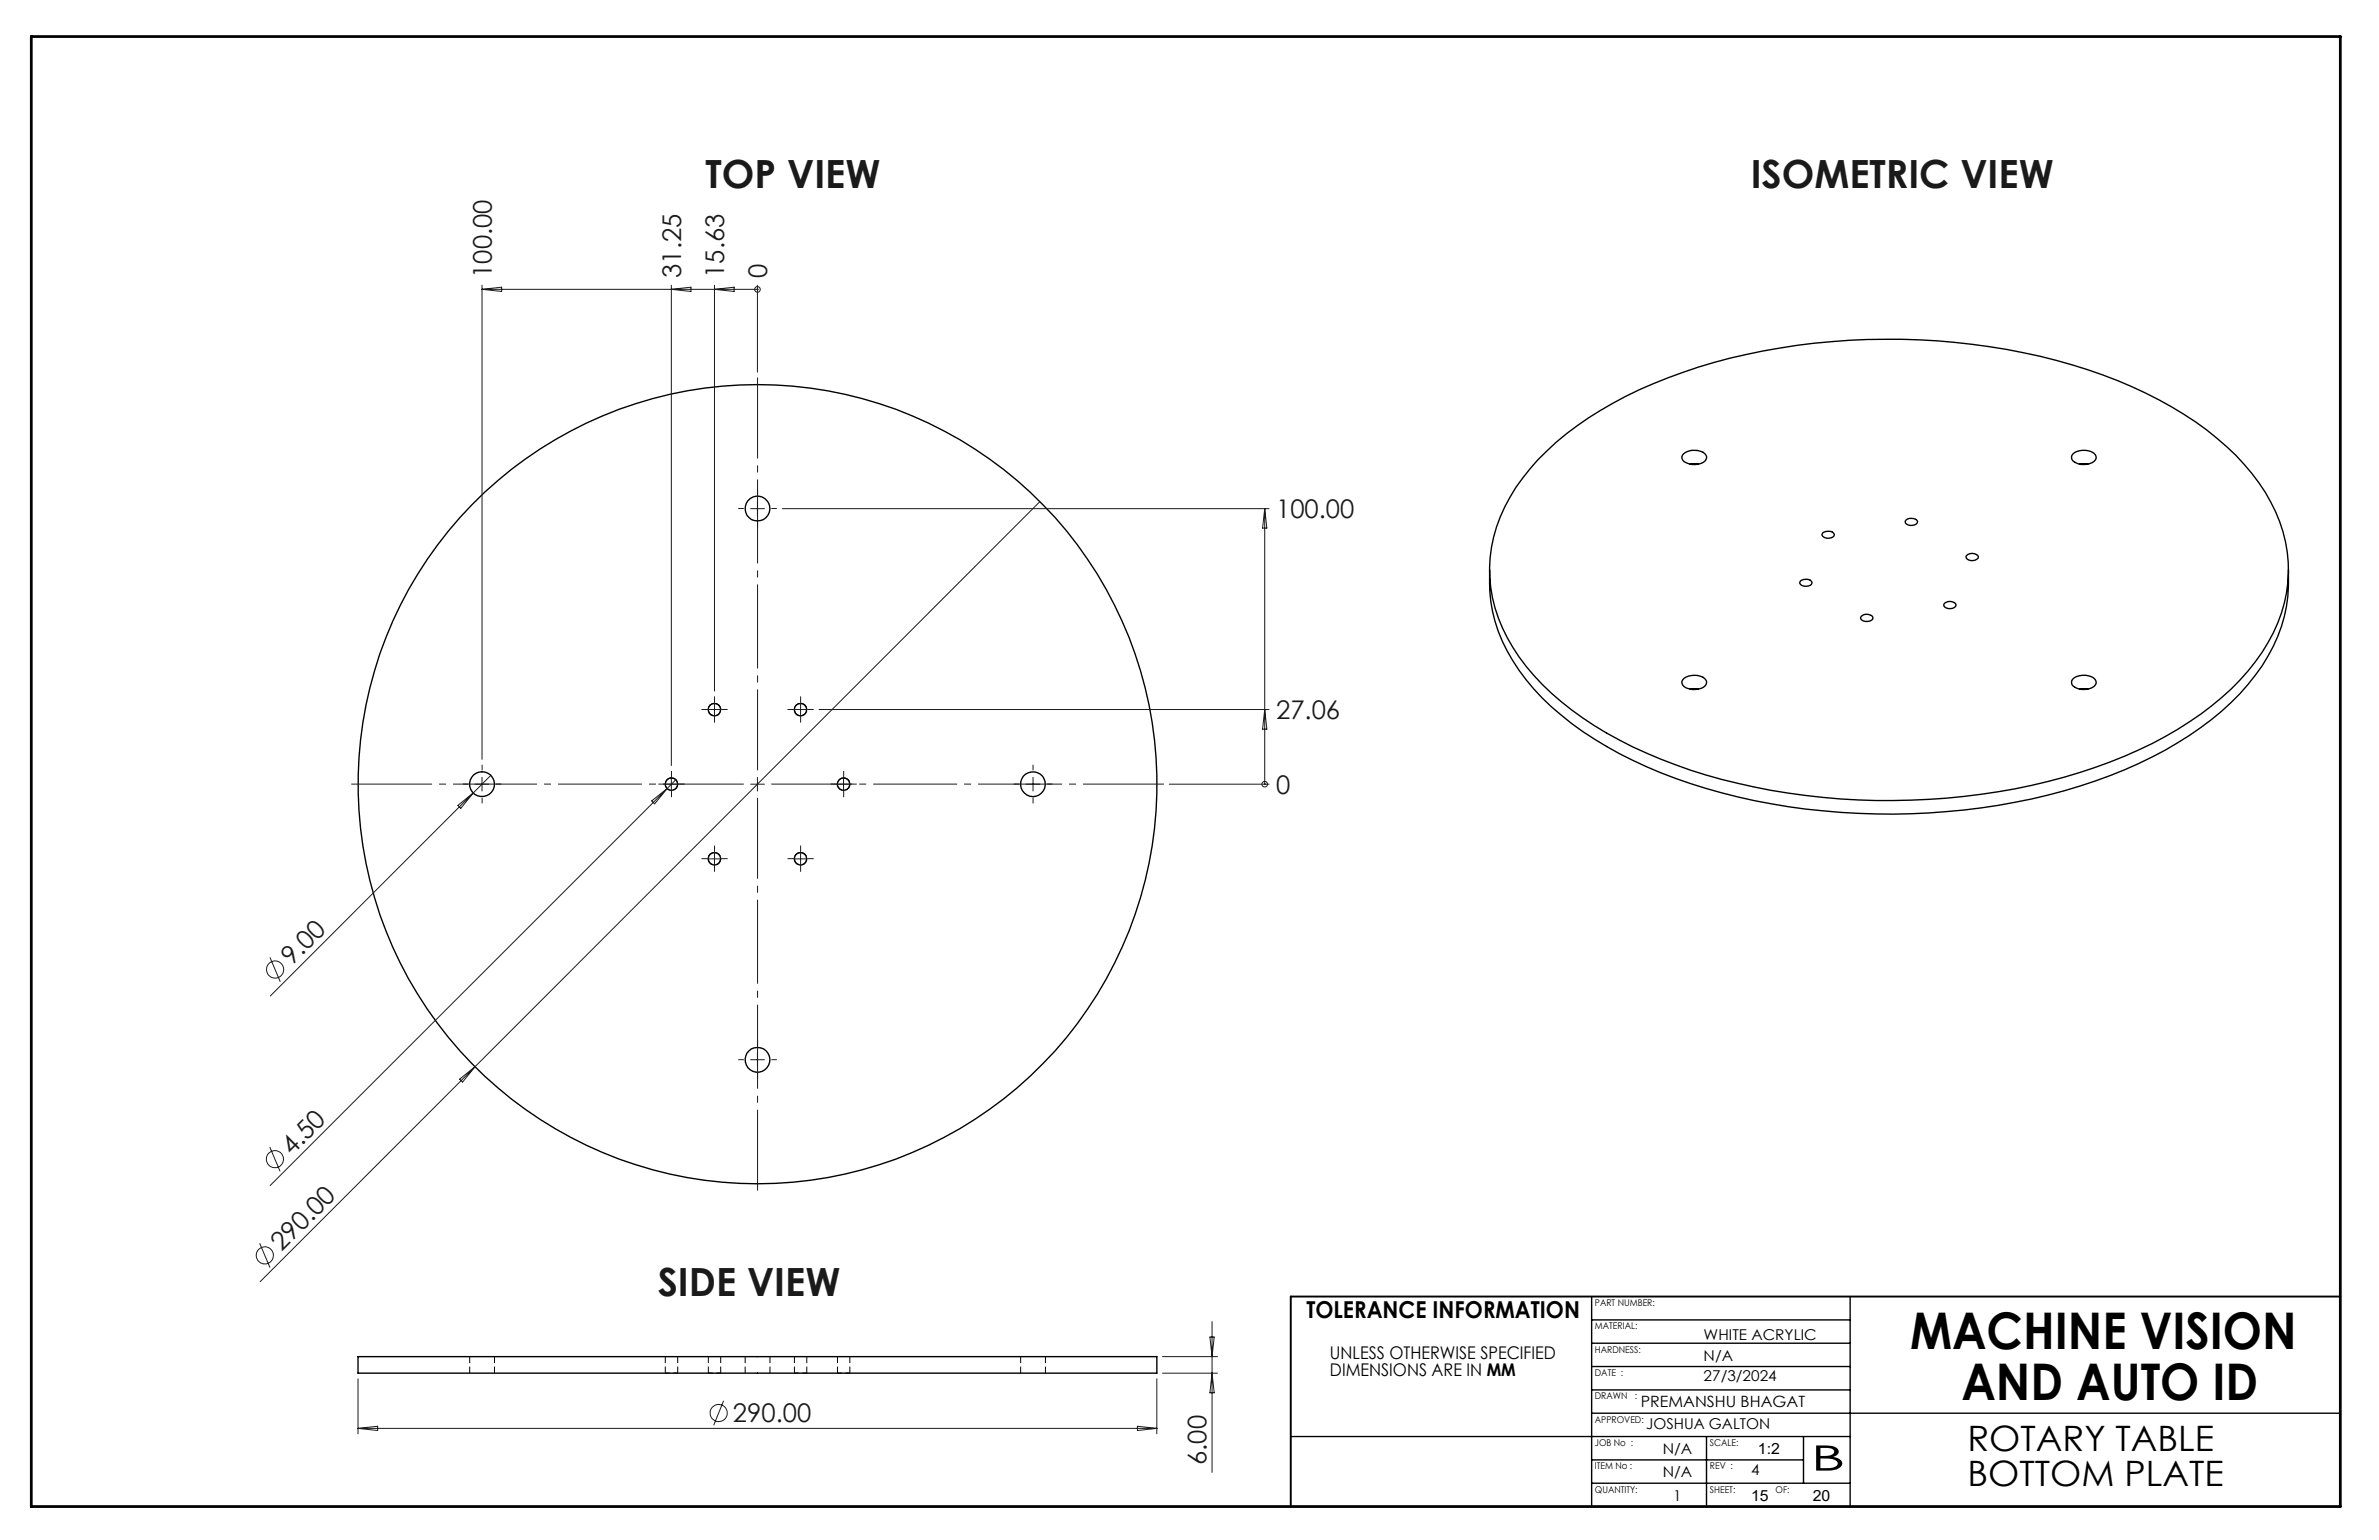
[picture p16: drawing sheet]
<svg xmlns="http://www.w3.org/2000/svg" width="432mm" height="279mm" viewBox="0 0 432 279" stroke-linecap="round" stroke-linejoin="round" font-family="sans-serif">
<defs><g id="words">
<g font-size="9.2">
<text x="346.7" y="244.8">MACHINE VISION</text>
<text x="356" y="253.9">AND AUTO ID</text>
</g>
<g font-size="7.1" fill="#191924">
<text x="128.1" y="34.1">TOP VIEW</text>
<text x="317.8" y="34.1">ISOMETRIC VIEW</text>
<text x="119.4" y="235.2">SIDE VIEW</text>
</g>
<g font-size="6.3">
<text x="357.1" y="263.3">ROTARY TABLE</text>
<text x="328.7" y="266.8">B</text>
<text x="357.1" y="269.6">BOTTOM PLATE</text>
</g>
<g font-size="4.7" fill="#191924">
<text x="89.3" y="50.4" transform="rotate(-90 89.3 50.4)">100.00</text>
<text x="123.6" y="50.4" transform="rotate(-90 123.6 50.4)">31.25</text>
<text x="131.5" y="50.4" transform="rotate(-90 131.5 50.4)">15.63</text>
<text x="139.3" y="50.4" transform="rotate(-90 139.3 50.4)">0</text>
<text x="231.6" y="94">100.00</text>
<text x="231.6" y="130.5">27.06</text>
<text x="231.6" y="144">0</text>
<text x="53" y="175.3" transform="rotate(-45 53 175.3)">9.00</text>
<text x="52.9" y="209.7" transform="rotate(-45 52.9 209.7)">4.50</text>
<text x="51.1" y="227.1" transform="rotate(-45 51.1 227.1)">290.00</text>
<text x="133" y="258.1">290.00</text>
<text x="219" y="265.8" transform="rotate(-90 219 265.8)">6.00</text>
</g>
<text font-size="4.2" x="237.1" y="239.1">TOLERANCE INFORMATION</text>
<g font-size="3.2">
<text x="241.4" y="246.5">UNLESS OTHERWISE SPECIFIED</text>
<text x="241.4" y="249.7">DIMENSIONS ARE IN MM</text>
</g>
<g font-size="2.8">
<text x="297.8" y="255.2">PREMANSHU BHAGAT</text>
<text x="319.1" y="263.7">1:2</text>
<text x="317.8" y="272.3">15</text>
<text x="329" y="272.3">20</text>
</g>
<g font-size="2.7">
<text x="309.2" y="243.1">WHITE ACRYLIC</text>
<text x="309.2" y="246.9">N/A</text>
<text x="309.2" y="250.6">27/3/2024</text>
<text x="298.8" y="259.2">JOSHUA GALTON</text>
<text x="301.8" y="263.8">N/A</text>
<text x="301.8" y="268">N/A</text>
<text x="317.8" y="267.5">4</text>
<text x="303.7" y="272.3">1</text>
</g>
<g font-size="1.7">
<text x="289.5" y="237">PART NUMBER:</text>
<text x="289.5" y="245.4">HARDNESS:</text>
<text x="289.5" y="241.2">MATERIAL:</text>
<text x="289.5" y="249.7">DATE :</text>
<text x="289.5" y="253.9">DRAWN</text>
<text x="296.7" y="253.9">:</text>
<text x="289.5" y="258.1">APPROVED:</text>
<text x="289.5" y="262.4">JOB No :</text>
<text x="310.3" y="262.4">SCALE:</text>
<text x="289.5" y="266.6">ITEM No :</text>
<text x="310.3" y="266.6">REV :</text>
<text x="289.5" y="270.8">QUANTITY:</text>
<text x="310.3" y="270.8">SHEET:</text>
<text x="322.3" y="270.8">OF:</text>
</g>
</g></defs>
<g fill="none" stroke="#000" stroke-width=".25">
<path d="M279.2 83.4a62.7 62.7 0 0 1 23.6-14.9 116.1 116.1 0 0 1 52-6.4 101.1 101.1 0 0 1 37 10.4 53 53 0 0 1 16.9 13.4 27.4 27.4 0 0 1 6.6 19.8 30.1 30.1 0 0 1-8.7 17.7 63.2 63.2 0 0 1-23.6 14.9 118.6 118.6 0 0 1-58.4 5.6 92.4 92.4 0 0 1-35.2-12.2 44 44 0 0 1-15.8-16 25.3 25.3 0 0 1 .5-25.5 39.4 39.4 0 0 1 5.1-6.8zM305.6 82.3a3.3 3.3 0 0 1 3.9 0 1.04 1.04 0 0 1 .2 1.1 1.04 1.04 0 0 1-.9 .7 3.2 3.2 0 0 1-3.4-.6 .84 .84 0 0 1 .2-1.2zM306.8 84.2h1.5M330.8 96.7a1.48 1.48 0 0 1 2.2 .3 1.26 1.26 0 0 1-1.2 .7 1.26 1.26 0 0 1-1.1-.8zM345.9 94.4a1.48 1.48 0 0 1 2.2 .3 1.35 1.35 0 0 1-2.3 .1zM376.2 82.4a3.2 3.2 0 0 1 4.1 .1 1.14 1.14 0 0 1-1.1 1.6 2.94 2.94 0 0 1-3.1-.7l-.1-.7zM377.5 84.2h1.5M270.4 103.4a28 28 0 0 0 6.6 19.9 54.5 54.5 0 0 0 19.3 14.6 106 106 0 0 0 41 9.7 113.7 113.7 0 0 0 48.3-7.9 62.1 62.1 0 0 0 21-13.9 31.8 31.8 0 0 0 8.4-15.8 34.8 34.8 0 0 0 .4-6.6M326.8 105.4a1.48 1.48 0 0 1 2.1 .3 1.27 1.27 0 0 1-2.1 .4l-.1-.2zM337.9 111.8a1.55 1.55 0 0 1 2 0v.3a1.24 1.24 0 0 1-1.7 .5l-.5-.3zM352.9 109.5a1.41 1.41 0 0 1 2.1 .2 1.34 1.34 0 0 1-2.2 .2zM357 100.8a1.41 1.41 0 0 1 2.1 .2 1.25 1.25 0 0 1-1.2 .7 1.25 1.25 0 0 1-1.1-.7z"/>
<path d="M305.6 123.1a3.3 3.3 0 0 1 3.9 .1 1.04 1.04 0 0 1 .2 1 1.04 1.04 0 0 1-.9 .7 3.2 3.2 0 0 1-3.4-.6 .84 .84 0 0 1 .2-1.2zM306.8 125h1.5M376.2 123.2a3.2 3.2 0 0 1 4.1 .1 1.14 1.14 0 0 1-1.1 1.7 2.94 2.94 0 0 1-3.1-.8l-.1-.7zM377.5 125h1.5M288.9 235.2v38.1M288.9 239.5h46.9M335.8 235.2v38.1M65 246.1h145v3h-145zM288.9 256.4h135.9M288.9 252.2h46.9M288.9 243.7h46.9M288.9 247.9h46.9"/>
<path d="M234.3 260.6h101.5M288.9 269.1h46.9M288.9 264.9h38.4M309.7 260.6v12.7M327.3 260.6v8.5"/>
<circle cx="137.5" cy="92.3" r="2.25"/>
<circle cx="129.7" cy="128.8" r="1.12"/>
<circle cx="145.3" cy="128.8" r="1.12"/>
<circle cx="87.5" cy="142.3" r="2.26"/>
<circle cx="121.9" cy="142.3" r="1.12"/>
<circle cx="129.7" cy="155.8" r="1.12"/>
<circle cx="137.5" cy="142.3" r="72.5"/>
<circle cx="145.3" cy="155.8" r="1.12"/>
<circle cx="153.1" cy="142.3" r="1.12"/>
<circle cx="187.5" cy="142.3" r="2.26"/>
<circle cx="137.5" cy="192.3" r="2.24"/>
</g>
<path d="M123 249.1h-2.2M130.8 249.1h-2.2M146.4 249.1h-2.2M154.3 249.1h-2.3" fill="none" stroke="#000" stroke-width=".18" stroke-dasharray="1.3 .6" stroke-dashoffset=".5" stroke-linecap="butt"/>
<g fill="none" stroke="#000" stroke-width=".18" stroke-dasharray="1.3 .6" stroke-dashoffset=".1" stroke-linecap="butt">
<path d="M85.3 246.1v3M89.8 249.1v-3M120.8 246.1v3M123 249.1v-3M128.6 246.1v3M130.8 249.1v-3M135.3 246.1v3M139.8 249.1v-3M144.2 246.1v3M146.4 249.1v-3M152 246.1v3M154.3 249.1v-3"/>
<path d="M185.3 246.1v3M189.8 249.1v-3"/>
</g>
<path d="M120.8 249.1h-.1M146.5 249.1h-.1" fill="none" stroke="#000" stroke-width=".18" stroke-dasharray="1.3 .6" stroke-linecap="butt"/>
<path d="M129.7 127.6a1.14 1.14 0 0 1 1 1.6 1.14 1.14 0 0 1-1.8 .3 1.14 1.14 0 0 1 .4-1.8l.4-.1M145.3 127.6a1.14 1.14 0 0 1 1.1 1.6 1.14 1.14 0 0 1-1.9 .3 1.14 1.14 0 0 1 .4-1.8l.4-.1M121.9 141.1a1.14 1.14 0 0 1 1 1.6 1.14 1.14 0 0 1-1.8 .3 1.14 1.14 0 0 1 .4-1.8l.4-.1M129.7 154.7a1.14 1.14 0 0 1 1 1.5 1.14 1.14 0 0 1-1.8 .4 1.14 1.14 0 0 1 .4-1.9h.4M145.3 154.7a1.14 1.14 0 0 1 1.1 1.5 1.14 1.14 0 0 1-1.9 .4 1.14 1.14 0 0 1 .4-1.9h.4M153.1 141.1a1.14 1.14 0 0 1 1.1 1.6 1.14 1.14 0 0 1-1.9 .3 1.14 1.14 0 0 1 .4-1.8l.4-.1" fill="none" stroke="#000" stroke-width=".18" stroke-dasharray="1.3 .6" stroke-dashoffset="-.1" stroke-linecap="butt"/>
<g fill="none" stroke="#191924" stroke-width=".18">
<path d="M87.5 51.8v86M87.5 52.5h50M87.5 52.5l3.6-.4v.8zM121.8 51.8v87.1M121.8 52.5l3.6-.4v.8zM129.7 51.8v73.6M129.7 52.5l3.5-.4v.8zM137.5 52.5h.1M137.5 51.8v15.7M136.2 92.3h2.5M137.5 91v2.5M142 92.3h88.3"/>
<path d="M188.7 91l-141.5 141.6M229.6 92.3v50M229.6 92.3l.3 3.5h-.7zM128.4 128.7h2.5M129.7 127.5v2.5M144 128.7h2.5M145.3 127.5v2.5M148.7 128.7h81.6M229.6 128.7l.3 3.6h-.7zM83.1 146.1l2.8-2.2-2.3 2.7zM86.2 142.3h2.5M87.5 141v2.5"/>
<path d="M89.1 140.7l-40 40M118.3 145.3l2.8-2.2-2.3 2.7zM120.6 142.3h2.5M121.1 143.1l-72.1 72M121.8 141v2.5M122.7 141.5l-1.6 1.6M128.4 155.8h2.5M129.7 154.6v2.5M136.2 142.3h2.5M137.5 141v2.5M144 155.8h2.5M145.3 154.6v2.5"/>
<path d="M151.9 142.3h2.5M153.1 141v2.5M186.2 142.3h2.5M187.5 141v2.5M212.2 142.3h18.1M229.6 142.3h.1M49 173.7l1.9 4.4M83.4 195.8l2.8-2.3-2.2 2.8zM136.2 192.3h2.5M137.5 191v2.5M49 208.1l1.8 4.4M47.1 225.6l1.9 4.4"/>
<path d="M220 239.8v27.3M65 250.2v9.9M65 259.2h145M65 259.2l3.5-.4v.7zM131.3 254.1l-1.8 4.5M206.4 258.8l3.6 .4-3.6 .3zM210 250.2v9.9M211 249.1h10M211 246.1h10M219.6 242.6h.8l-.4 3.5zM220 249.1l.4 3.6h-.8z"/>
<circle cx="137.5" cy="52.5" r=".52"/>
<circle cx="229.5" cy="142.3" r=".5"/>
<circle cx="49.9" cy="175.9" r="1.57"/>
<circle cx="49.9" cy="210.3" r="1.57"/>
<circle cx="48.1" cy="227.8" r="1.57"/>
<circle cx="130.5" cy="256.4" r="1.55"/>
</g>
<path d="M137.5 139.8v-71.3M135 142.3h-71.2M137.5 144.8v71.2M140 142.3h71.3" fill="none" stroke="#191924" stroke-width=".18" stroke-dasharray="15.2 1.3 1.3 1.3" stroke-dashoffset=".6" stroke-linecap="butt"/>
<g fill="none" stroke="#191924" stroke-width=".18" stroke-dasharray="15.2 1.3 1.3 1.3" stroke-linecap="butt">
<path d="M135 92.3h-1M137.5 89.8v-1M137.5 94.8v1M140 92.3h1M87.5 139.8v-1M128.4 128.7h-1.1M129.7 127.5v-1.1M129.7 130v1.1M130.9 128.7h1.2M144.1 128.7h-1.2M145.3 127.5v-1.1M145.3 130v1.1"/>
<path d="M146.6 128.7h1.1M187.5 139.8v-1M85 142.3h-1M87.5 144.8v1M90 142.3h1M120.6 142.3h-1.1M121.9 141v-1.1M121.9 143.5v1.1M123.1 142.3h1.2M128.4 155.8h-1.1M129.7 154.5v-1.1M129.7 157v1.2"/>
<path d="M130.9 155.8h1.2M144.1 155.8h-1.2M145.3 154.5v-1.1M145.3 157v1.2M146.6 155.8h1.1M151.9 142.3h-1.1M153.1 141v-1.1M153.1 143.5v1.1M154.4 142.3h1.1M185 142.3h-1M187.5 144.8v1M190 142.3h1"/>
<path d="M135 192.3h-1M137.5 189.8v-1M137.5 194.8v1M140 192.3h1"/>
</g>
<path d="M424.8 235.2h-190.5v38.1" fill="none" stroke="#000" stroke-width=".35"/>
<path d="M5.7 6.6h419.1v266.7h-419.1z" fill="none" stroke="#000" stroke-width=".5"/>
<use href="#words"/>
</svg>
